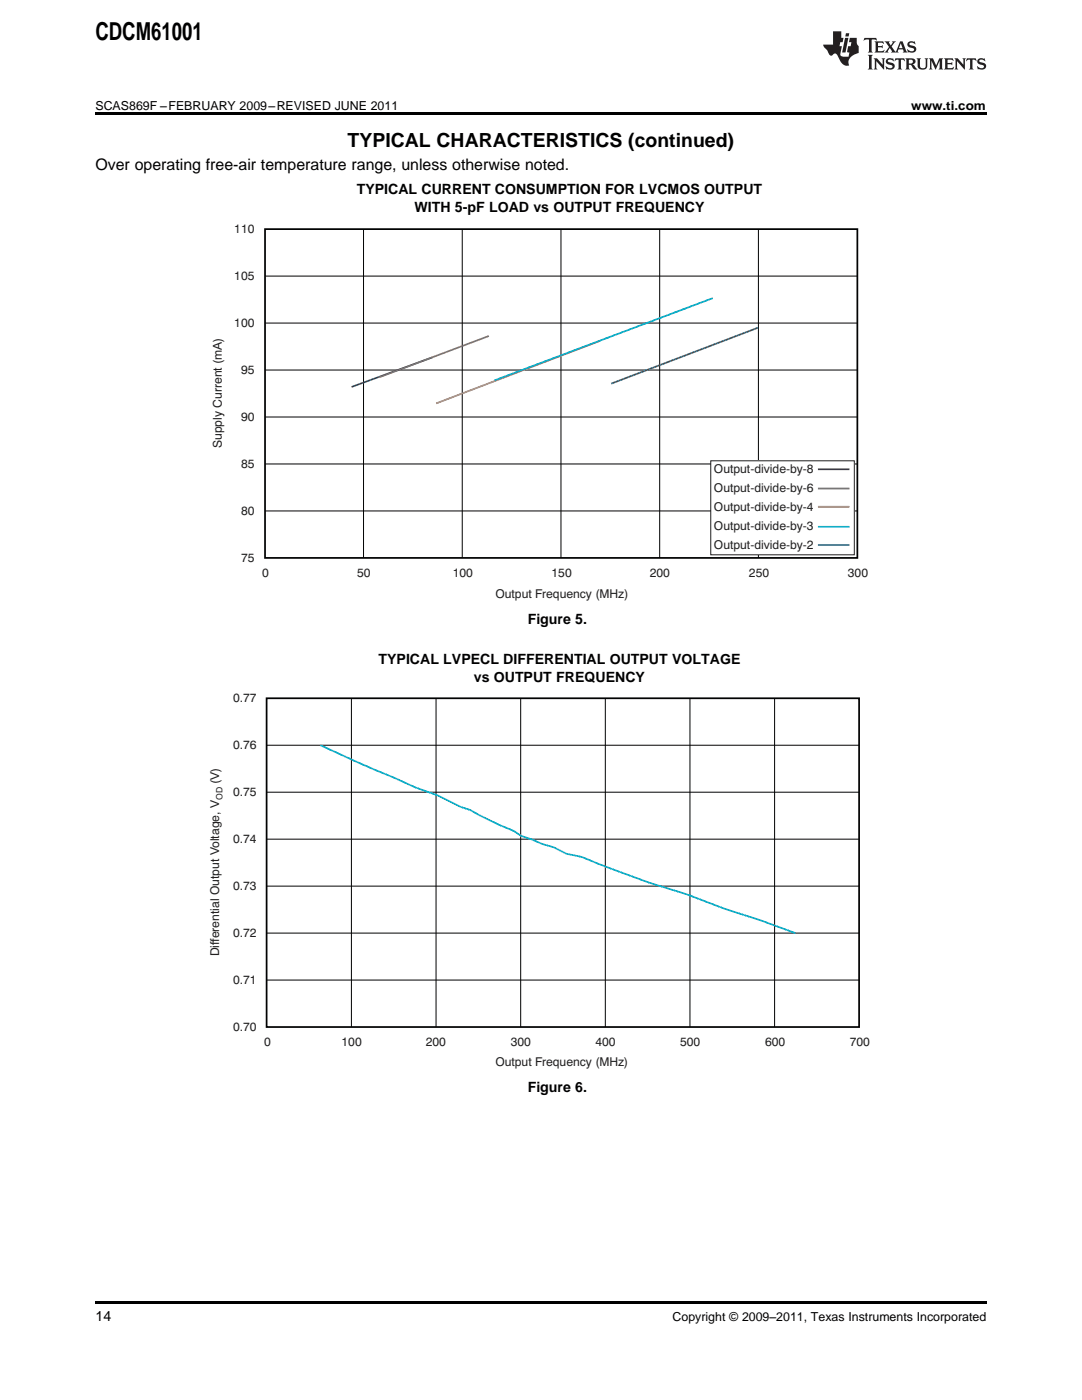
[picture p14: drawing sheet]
<svg xmlns="http://www.w3.org/2000/svg" width="216mm" height="279mm" viewBox="0 0 216 279" stroke-linecap="round" stroke-linejoin="round" font-family="sans-serif">
<defs><g id="words">
<text font-size="4.9" x="19" y="7.9">CDCM61001</text>
<text font-size="3.9" x="69.4" y="29.3">TYPICAL CHARACTERISTICS (continued)</text>
<text font-size="3.2" x="19" y="34">Over operating free-air temperature range, unless otherwise noted.</text>
<g font-size="2.8">
<text x="71.2" y="38.7">TYPICAL CURRENT CONSUMPTION FOR LVCMOS OUTPUT</text>
<text x="82.7" y="42.3">WITH 5-pF LOAD vs OUTPUT FREQUENCY</text>
<text x="105.3" y="124.5">Figure 5.</text>
<text x="75.5" y="132.4">TYPICAL LVPECL DIFFERENTIAL OUTPUT VOLTAGE</text>
<text x="94.5" y="136">vs OUTPUT FREQUENCY</text>
<text x="105.3" y="217.9">Figure 6.</text>
<text x="19" y="263.6">14</text>
</g>
<g font-size="2.5">
<text x="19" y="21.9">SCAS869F –FEBRUARY 2009–REVISED JUNE 2011</text>
<text x="181.8" y="21.9">www.ti.com</text>
<text x="134.2" y="263.6">Copyright © 2009–2011, Texas Instruments Incorporated</text>
</g>
<g font-size="2.4" fill="#231f20">
<text x="46.8" y="46.6">110</text>
<text x="46.8" y="55.9">105</text>
<text x="46.8" y="65.3">100</text>
<text x="48.1" y="74.7">95</text>
<text x="44.3" y="89.4" transform="rotate(-90 44.3 89.4)">Supply Current (mA)</text>
<text x="48.1" y="84">90</text>
<text x="48.1" y="93.4">85</text>
<text x="142.5" y="94.4">Output-divide-by-8</text>
<text x="142.5" y="98.2">Output-divide-by-6</text>
<text x="142.5" y="102">Output-divide-by-4</text>
<text x="48.1" y="102.8">80</text>
<text x="142.5" y="105.8">Output-divide-by-3</text>
<text x="48.1" y="112.2">75</text>
<text x="142.5" y="109.6">Output-divide-by-2</text>
<text x="52.3" y="115.2">0</text>
<text x="71.2" y="115.2">50</text>
<text x="90.3" y="115.2">100</text>
<text x="98.8" y="119.4">Output Frequency (MHz)</text>
<text x="110" y="115.2">150</text>
<text x="129.7" y="115.2">200</text>
<text x="149.4" y="115.2">250</text>
<text x="169.2" y="115.2">300</text>
<text x="46.5" y="140.2">0.77</text>
<text x="46.5" y="149.6">0.76</text>
<text x="43.7" y="156.4" transform="rotate(-90 43.7 156.4)">(V)</text>
<text x="46.5" y="158.9">0.75</text>
<text x="46.5" y="168.3">0.74</text>
<text x="46.5" y="177.7">0.73</text>
<text x="43.7" y="190.9" transform="rotate(-90 43.7 190.9)">Differential Output Voltage, V</text>
<text x="46.5" y="187">0.72</text>
<text x="46.5" y="196.4">0.71</text>
<text x="46.5" y="205.8">0.70</text>
<text x="52.7" y="208.8">0</text>
<text x="68.1" y="208.8">100</text>
<text x="84.9" y="208.8">200</text>
<text x="101.9" y="208.8">300</text>
<text x="118.8" y="208.8">400</text>
<text x="135.7" y="208.8">500</text>
<text x="152.7" y="208.8">600</text>
<text x="169.6" y="208.8">700</text>
<text x="98.8" y="212.8">Output Frequency (MHz)</text>
</g>
<text font-size="1.7" fill="#231f20" x="44.4" y="159.7" transform="rotate(-90 44.4 159.7)">OD</text>
</g></defs>
<g fill="#231f20">
<path d="M172.5 7.6l-.1 .5 .4-.2h.6v.1v2.1l-.2 .4h.9l-.2-.4v-2.1l.1-.1h.5l.5 .2-.2-.5zM174.5 8.3l.2 .3v1.5l-.2 .4h1.8l.2-.6a1.04 1.04 0 0 1-1.3 .2v-.7h.6l.3 .2v-.6l-.3 .2h-.6v-.6l.8-.1 .4 .3-.2-.5zM176.5 8.3l.9 1.1-.9 1.1h.8l-.2-.2 .4-.7 .5 .7-.2 .2h1.5l-.2-.2 .2-.4h.9l.1 .4-.2 .2h1l-.3-.3-.7-1.9h-.5l-.9 2-.8-1 .9-1h-.8l.1 .3-.4 .5-.3-.6 .1-.2zM179.7 8.6l.4 1h-.7zM181.3 8.4a.63 .63 0 0 0-.2 .7 .63 .63 0 0 0 .6 .4l.6 .2 .1 .2a.75 .75 0 0 1-.7 .4 .75 .75 0 0 1-.6-.5l.1 .7 .1-.1a1.11 1.11 0 0 0 1.5-.6 1.13 1.13 0 0 0-1.2-.8l-.1-.4a1.04 1.04 0 0 1 1.2 .2l-.2-.5-.2 .1-.4-.2zM173.2 10.9l.2 .4v2.2l-.2 .4h1l-.3-.4v-2.2l.3-.4zM174.3 11.6l.3 .4v1.5l-.3 .4h.8l-.2-.4v-1.3l1.5 1.7v-1.9l.2-.4h-.7l.2 .4v.9l-1.1-1.3zM177 11.8a.62 .62 0 0 0-.2 .7 .62 .62 0 0 0 .6 .4l.6 .1 .1 .3a.76 .76 0 0 1-.7 .3 .76 .76 0 0 1-.7-.4l.2 .7 .1-.1a1.11 1.11 0 0 0 1.5-.6 1.13 1.13 0 0 0-1.2-.8l-.1-.4a1.04 1.04 0 0 1 1.2 .2l-.2-.6-.2 .1-.5-.1zM178.7 11.6l-.2 .6a.61 .61 0 0 1 .8-.3v1.6l-.2 .4h.9l-.2-.4v-1.6a.63 .63 0 0 1 .7 .3l-.1-.6zM180.6 11.6l.3 .4v1.5l-.3 .4h1l-.2-.2-.1-.8 .6 .2a.76 .76 0 0 0 1.2 .7l-1-1a.58 .58 0 0 0 .6-.5 .58 .58 0 0 0-.5-.6zM181.4 11.9h.1a.45 .45 0 0 1 .5 .1 .45 .45 0 0 1 .1 .5l-.8 .2zM182.9 11.6l.2 .2a2.17 2.17 0 0 0 .3 1.9 .99 .99 0 0 0 1.6-.6v-1.1l.2-.4h-.7l.2 .2a1.92 1.92 0 0 1-.2 1.8 .6 .6 0 0 1-.9-.5v-1.1l.2-.4zM185.4 11.6l.2 .4v1.5l-.2 .4h.7l-.2-.4v-1.4l.8 1.8 .8-1.8v1.4l-.2 .4h.9l-.2-.4v-1.5l.2-.4h-.8l-.6 1.5-.6-1.5zM188.4 11.6l.2 .4v1.5l-.2 .4h1.8l.1-.6a1.04 1.04 0 0 1-1.2 .1v-.6h.5l.4 .2v-.6l-.4 .2h-.5v-.7h.8l.3 .3-.1-.6zM190.5 11.6l.2 .4v1.5l-.2 .4h.7l-.2-.4v-1.3l1.5 1.7v-1.9l.2-.4h-.7l.2 .4v.9l-1.1-1.3zM192.9 11.6l-.1 .6a.61 .61 0 0 1 .7-.3l.1 1.6-.3 .4h1l-.3-.4 .1-1.6a.63 .63 0 0 1 .7 .3l-.1-.6zM195.2 11.8a.62 .62 0 0 0-.2 .7 .62 .62 0 0 0 .6 .4l.6 .1 .1 .3a.76 .76 0 0 1-.7 .3 .76 .76 0 0 1-.6-.4l.1 .7 .1-.1a1.11 1.11 0 0 0 1.6-.6 1.13 1.13 0 0 0-1.3-.8l-.1-.4a1.04 1.04 0 0 1 1.2 .2l-.1-.6-.2 .1-.5-.1z"/>
<path d="M166.2 6.3v2.6h-1.9v.4l.8 .9a.91 .91 0 0 0 1 .8 .56 .56 0 0 1 .5-.3 .56 .56 0 0 1 .5 .3l.4 .8a1.53 1.53 0 0 0 1.9 1.2 1.54 1.54 0 0 1 1-2.1l.9-.3v-1.4a1.52 1.52 0 0 1-.4-1.6h-1.3l-.2 .8h.5l-.2 .8h-.5l-.1 1v.2l.4 .1-.2 .8a1.93 1.93 0 0 1-1.6-.3l.3-1.8h-.5l.2-.8h.4l.2-.8h-.4v-1.3zM168.6 7.6l-.6 2.9h.7l.6-2.9zM168.8 6.6l-.1 .7h.6l.2-.7z"/>
</g>
<path d="M52.9 45.7h118.2v65.6h-118.2z" fill="none" stroke="#010202" stroke-width=".35"/>
<path d="M52.9 55.1h118.2M72.5 45.7v65.6M92.2 45.7v65.6M111.9 45.7v65.6M131.6 45.7v65.6M151.3 45.7v65.6M52.9 64.5h118.2M52.9 73.8h118.2M52.9 83.2h118.2M52.9 92.6h118.2M52.9 102h118.2" fill="none" stroke="#010202" stroke-width=".2"/>
<path d="M141.8 92h28.7v18.7h-28.7z" fill-rule="evenodd" fill="#fff"/>
<path d="M141.8 92h28.7v18.7h-28.7z" fill="none" stroke="#231f20" stroke-width=".2"/>
<path d="M86.3 71.3l-16.1 5.9M163.2 93.7h6.3" fill="none" stroke="#2e3092" stroke-width=".35"/>
<path d="M97.6 67.1l-21.8 8.2M163.2 97.5h6.3" fill="none" stroke="#b6208b" stroke-width=".35"/>
<path d="M119.7 68l-32.7 12.5M163.2 101.1h6.3" fill="none" stroke="#f58220" stroke-width=".35"/>
<path d="M142.2 59.5l-43.5 16.4M163.2 105.1h6.3" fill="none" stroke="#0095d9" stroke-width=".35"/>
<path d="M151.2 65.4l-29.3 11.2M163.2 108.8h6.3" fill="none" stroke="#00a54f" stroke-width=".35"/>
<path d="M70.1 139.4v65.6M87 139.4v65.6M103.9 139.4v65.6M120.8 139.4v65.6M137.7 139.4v65.6M154.6 139.4v65.6M53.2 148.7h118.2M53.2 158.1h118.2M53.2 167.5h118.2M53.2 176.8h118.2M53.2 186.2h118.2M53.2 195.6h118.2" fill="none" stroke="#010202" stroke-width=".2"/>
<path d="M53.2 139.4h118.2v65.6h-118.2z" fill="none" stroke="#010202" stroke-width=".35"/>
<path d="M63.9 148.7l18.9 8.4 4.5 1.6 4.6 2.3 1.9 .7a72.1 72.1 0 0 0 8.8 4.2l1.4 .9 2 .7 2.2 .9 2.3 .7 2.5 1.3 3.1 .6a204.5 204.5 0 0 0 20.9 7.5l7.6 2.9 7.1 2.2 7 2.6" fill="none" stroke="#00aeef" stroke-width=".35"/>
<path d="M19 259.7h177.8v.5h-177.8z" fill="#000"/>
<g fill="#fff">
<path d="M111.5 219.6h.3v.7h-.3z"/>
<path d="M111.5 126.2h.3v.7h-.3z"/>
</g>
<path d="M19 22.5h177.8v.5h-177.8z" fill="#000"/>
<use href="#words"/>
</svg>
